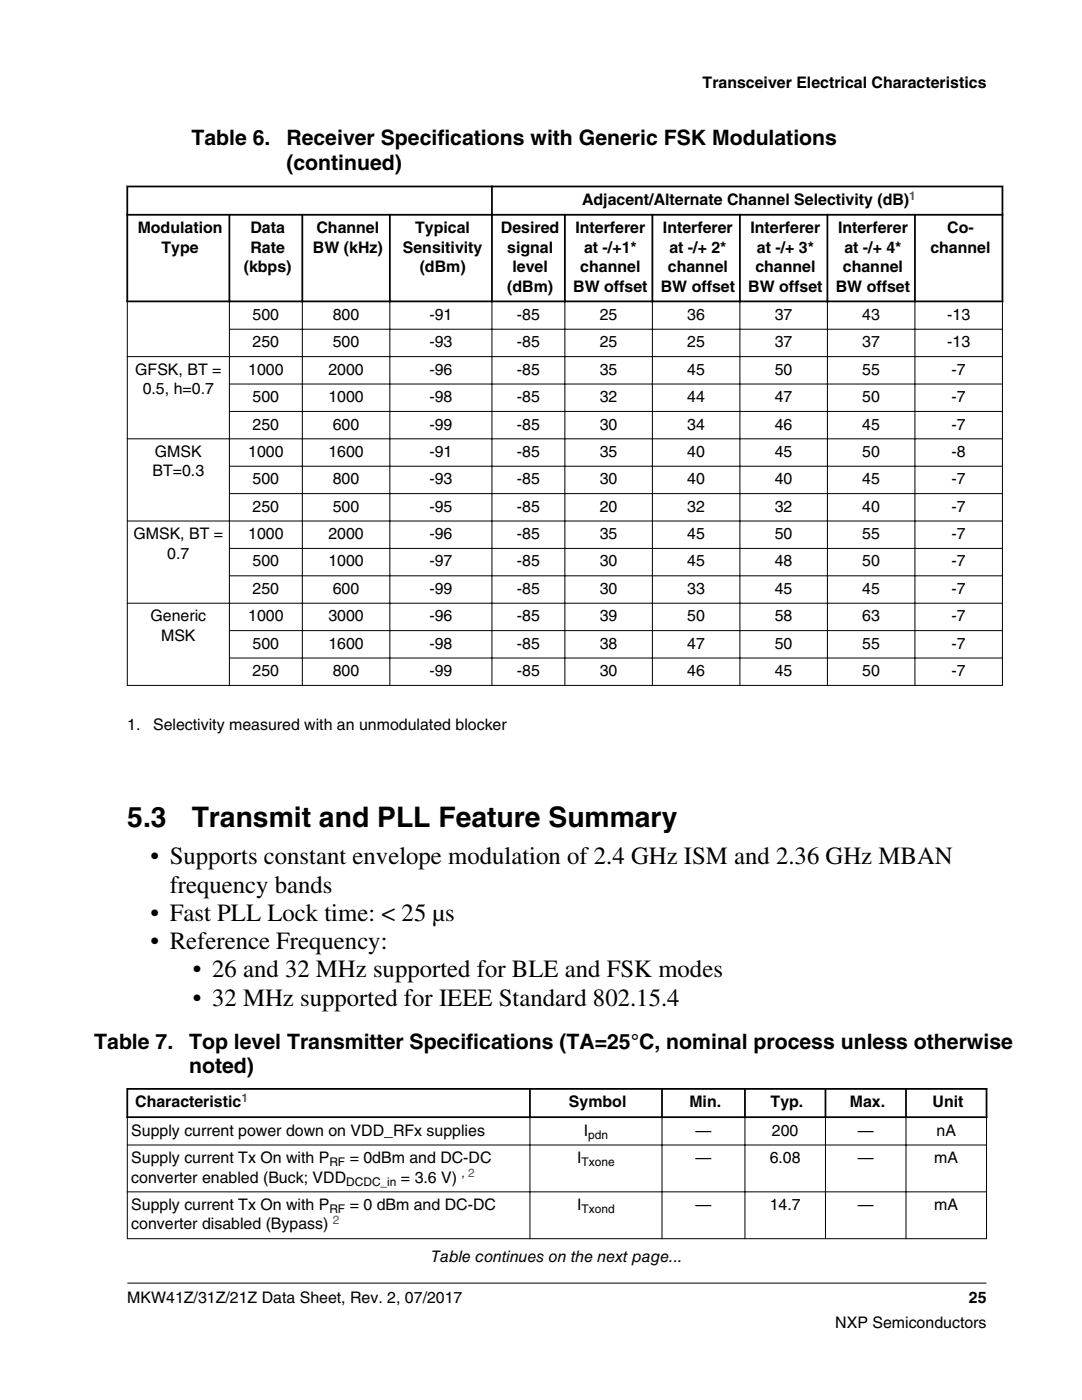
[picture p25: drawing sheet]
<svg xmlns="http://www.w3.org/2000/svg" width="216mm" height="279mm" viewBox="0 0 216 279" stroke-linecap="round" stroke-linejoin="round" font-family="sans-serif">
<defs><g id="words">
<g font-size="5.6">
<text x="25.4" y="165">5.3</text>
<text x="38.2" y="165">Transmit and PLL Feature Summary</text>
</g>
<g font-size="4.9">
<text x="30" y="172.5">• Supports constant envelope modulation of 2.4 GHz ISM and 2.36 GHz MBAN</text>
<text x="33.9" y="178.1">frequency bands</text>
<text x="30" y="183.8">• Fast PLL Lock time: &lt; 25 µs</text>
<text x="30" y="189.4">• Reference Frequency:</text>
<text x="38.5" y="195.1">• 26 and 32 MHz supported for BLE and FSK modes</text>
<text x="38.5" y="200.7">• 32 MHz supported for IEEE Standard 802.15.4</text>
</g>
<g font-size="4.2">
<text x="38.2" y="29">Table 6.</text>
<text x="57.2" y="29">Receiver Specifications with Generic FSK Modulations</text>
<text x="57.2" y="34">(continued)</text>
<text x="18.8" y="209.3">Table 7.</text>
<text x="37.7" y="209.3">Top level Transmitter Specifications (TA=25°C, nominal process unless otherwise</text>
<text x="37.7" y="214.2">noted)</text>
</g>
<g font-size="3.2">
<text x="140.2" y="17.5">Transceiver Electrical Characteristics</text>
<text x="116.1" y="40.9">Adjacent/Alternate Channel Selectivity (dB)</text>
<text x="27.5" y="46.5">Modulation</text>
<text x="50" y="46.5">Data</text>
<text x="63.1" y="46.5">Channel</text>
<text x="82.9" y="46.5">Typical</text>
<text x="100" y="46.5">Desired</text>
<text x="114.8" y="46.5">Interferer</text>
<text x="132.3" y="46.5">Interferer</text>
<text x="149.8" y="46.5">Interferer</text>
<text x="167.2" y="46.5">Interferer</text>
<text x="189" y="46.5">Co-</text>
<text x="32.2" y="50.4">Type</text>
<text x="50" y="50.4">Rate</text>
<text x="62.4" y="50.4">BW (kHz)</text>
<text x="80.4" y="50.4">Sensitivity</text>
<text x="101.2" y="50.4">signal</text>
<text x="116.5" y="50.4">at -/+1*</text>
<text x="133.6" y="50.4">at -/+ 2*</text>
<text x="151" y="50.4">at -/+ 3*</text>
<text x="168.5" y="50.4">at -/+ 4*</text>
<text x="185.6" y="50.4">channel</text>
<text x="48.6" y="54.3">(kbps)</text>
<text x="83.7" y="54.3">(dBm)</text>
<text x="101.2" y="58.2">(dBm)</text>
<text x="102.3" y="54.3">level</text>
<text x="114.4" y="58.2">BW offset</text>
<text x="115.8" y="54.3">channel</text>
<text x="131.9" y="58.2">BW offset</text>
<text x="133.3" y="54.3">channel</text>
<text x="149.3" y="58.2">BW offset</text>
<text x="150.7" y="54.3">channel</text>
<text x="166.8" y="58.2">BW offset</text>
<text x="168.2" y="54.3">channel</text>
<text x="50.4" y="63.8">500</text>
<text x="66.4" y="63.8">800</text>
<text x="85.7" y="63.8">-91</text>
<text x="103.1" y="63.8">-85</text>
<text x="119.7" y="63.8">25</text>
<text x="137.1" y="63.8">36</text>
<text x="154.6" y="63.8">37</text>
<text x="172.1" y="63.8">43</text>
<text x="189" y="63.8">-13</text>
<text x="50.4" y="69.3">250</text>
<text x="66.4" y="69.3">500</text>
<text x="85.7" y="69.3">-93</text>
<text x="103.1" y="69.3">-85</text>
<text x="119.7" y="69.3">25</text>
<text x="137.1" y="69.3">25</text>
<text x="154.6" y="69.3">37</text>
<text x="172.1" y="69.3">37</text>
<text x="189" y="69.3">-13</text>
<text x="27" y="74.8">GFSK, BT =</text>
<text x="49.5" y="74.8">1000</text>
<text x="65.5" y="74.8">2000</text>
<text x="85.7" y="74.8">-96</text>
<text x="103.1" y="74.8">-85</text>
<text x="119.7" y="74.8">35</text>
<text x="137.1" y="74.8">45</text>
<text x="154.6" y="74.8">50</text>
<text x="172.1" y="74.8">55</text>
<text x="189.9" y="74.8">-7</text>
<text x="28.5" y="78.7">0.5, h=0.7</text>
<text x="50.4" y="80.2">500</text>
<text x="65.5" y="80.2">1000</text>
<text x="85.7" y="80.2">-98</text>
<text x="103.1" y="80.2">-85</text>
<text x="119.7" y="80.2">32</text>
<text x="137.1" y="80.2">44</text>
<text x="154.6" y="80.2">47</text>
<text x="172.1" y="80.2">50</text>
<text x="189.9" y="80.2">-7</text>
<text x="50.4" y="85.7">250</text>
<text x="66.4" y="85.7">600</text>
<text x="85.7" y="85.7">-99</text>
<text x="103.1" y="85.7">-85</text>
<text x="119.7" y="85.7">30</text>
<text x="137.1" y="85.7">34</text>
<text x="154.6" y="85.7">46</text>
<text x="172.1" y="85.7">45</text>
<text x="189.9" y="85.7">-7</text>
<text x="30.4" y="95.1">BT=0.3</text>
<text x="30.9" y="91.2">GMSK</text>
<text x="49.5" y="91.2">1000</text>
<text x="65.5" y="91.2">1600</text>
<text x="85.7" y="91.2">-91</text>
<text x="103.1" y="91.2">-85</text>
<text x="119.7" y="91.2">35</text>
<text x="137.1" y="91.2">40</text>
<text x="154.6" y="91.2">45</text>
<text x="172.1" y="91.2">50</text>
<text x="189.9" y="91.2">-8</text>
<text x="50.4" y="96.7">500</text>
<text x="66.4" y="96.7">800</text>
<text x="85.7" y="96.7">-93</text>
<text x="103.1" y="96.7">-85</text>
<text x="119.7" y="96.7">30</text>
<text x="137.1" y="96.7">40</text>
<text x="154.6" y="96.7">40</text>
<text x="172.1" y="96.7">45</text>
<text x="189.9" y="96.7">-7</text>
<text x="26.6" y="107.6">GMSK, BT =</text>
<text x="49.5" y="107.6">1000</text>
<text x="50.4" y="102.1">250</text>
<text x="65.5" y="107.6">2000</text>
<text x="66.4" y="102.1">500</text>
<text x="85.7" y="102.1">-95</text>
<text x="85.7" y="107.6">-96</text>
<text x="103.1" y="102.1">-85</text>
<text x="103.1" y="107.6">-85</text>
<text x="119.7" y="102.1">20</text>
<text x="119.7" y="107.6">35</text>
<text x="137.1" y="102.1">32</text>
<text x="137.1" y="107.6">45</text>
<text x="154.6" y="102.1">32</text>
<text x="154.6" y="107.6">50</text>
<text x="172.1" y="102.1">40</text>
<text x="172.1" y="107.6">55</text>
<text x="189.9" y="102.1">-7</text>
<text x="189.9" y="107.6">-7</text>
<text x="33.4" y="111.5">0.7</text>
<text x="50.4" y="113.1">500</text>
<text x="65.5" y="113.1">1000</text>
<text x="85.7" y="113.1">-97</text>
<text x="103.1" y="113.1">-85</text>
<text x="119.7" y="113.1">30</text>
<text x="137.1" y="113.1">45</text>
<text x="154.6" y="113.1">48</text>
<text x="172.1" y="113.1">50</text>
<text x="189.9" y="113.1">-7</text>
<text x="50.4" y="118.5">250</text>
<text x="66.4" y="118.5">600</text>
<text x="85.7" y="118.5">-99</text>
<text x="103.1" y="118.5">-85</text>
<text x="119.7" y="118.5">30</text>
<text x="137.1" y="118.5">33</text>
<text x="154.6" y="118.5">45</text>
<text x="172.1" y="118.5">45</text>
<text x="189.9" y="118.5">-7</text>
<text x="30" y="124">Generic</text>
<text x="49.5" y="124">1000</text>
<text x="65.5" y="124">3000</text>
<text x="85.7" y="124">-96</text>
<text x="103.1" y="124">-85</text>
<text x="119.7" y="124">39</text>
<text x="137.1" y="124">50</text>
<text x="154.6" y="124">58</text>
<text x="172.1" y="124">63</text>
<text x="189.9" y="124">-7</text>
<text x="32.1" y="127.9">MSK</text>
<text x="50.4" y="129.5">500</text>
<text x="65.5" y="129.5">1600</text>
<text x="85.7" y="129.5">-98</text>
<text x="103.1" y="129.5">-85</text>
<text x="119.7" y="129.5">38</text>
<text x="137.1" y="129.5">47</text>
<text x="154.6" y="129.5">50</text>
<text x="172.1" y="129.5">55</text>
<text x="189.9" y="129.5">-7</text>
<text x="50.4" y="134.9">250</text>
<text x="66.4" y="134.9">800</text>
<text x="85.7" y="134.9">-99</text>
<text x="103.1" y="134.9">-85</text>
<text x="119.7" y="134.9">30</text>
<text x="137.1" y="134.9">46</text>
<text x="154.6" y="134.9">45</text>
<text x="172.1" y="134.9">50</text>
<text x="189.9" y="134.9">-7</text>
<text x="25.4" y="145.7">1.</text>
<text x="30.5" y="145.7">Selectivity measured with an unmodulated blocker</text>
<text x="27" y="221">Characteristic</text>
<text x="113.5" y="221">Symbol</text>
<text x="137.5" y="221">Min.</text>
<text x="153.8" y="221">Typ.</text>
<text x="169.6" y="221">Max.</text>
<text x="186.1" y="221">Unit</text>
<text x="26.2" y="226.7">Supply current power down on VDD_RFx supplies</text>
<text x="116.5" y="226.7">I</text>
<text x="138.8" y="226.7">—</text>
<text x="154" y="226.7">200</text>
<text x="171.2" y="226.7">—</text>
<text x="186.9" y="226.7">nA</text>
<text x="26.2" y="232.1">Supply current Tx On with P</text>
<text x="69.8" y="232.1">= 0dBm and DC-DC</text>
<text x="115.2" y="232.1">I</text>
<text x="138.8" y="232.1">—</text>
<text x="153.6" y="232.1">6.08</text>
<text x="171.2" y="232.1">—</text>
<text x="186.4" y="232.1">mA</text>
<text x="26.2" y="236">converter enabled (Buck; VDD</text>
<text x="80" y="236">= 3.6 V)</text>
<text x="26.2" y="245.3">converter disabled (Bypass)</text>
<text x="26.2" y="241.5">Supply current Tx On with P</text>
<text x="69.8" y="241.5">= 0 dBm and DC-DC</text>
<text x="115.2" y="241.5">I</text>
<text x="138.8" y="241.5">—</text>
<text x="153.6" y="241.5">14.7</text>
<text x="171.2" y="241.5">—</text>
<text x="186.4" y="241.5">mA</text>
<text x="86.1" y="251.9">Table continues on the next page...</text>
<text x="25.4" y="260">MKW41Z/31Z/21Z Data Sheet, Rev. 2, 07/2017</text>
<text x="193.3" y="260">25</text>
<text x="166.7" y="265">NXP Semiconductors</text>
</g>
<g font-size="2.4" fill="#00f">
<text x="181.4" y="39.8">1</text>
<text x="48.2" y="219.9">1</text>
<text x="66.4" y="244.3">2</text>
</g>
<g font-size="2.4">
<text x="117.4" y="227.3">pdn</text>
<text x="65.7" y="232.8">RF</text>
<text x="116.1" y="232.8">Txone</text>
<text x="69.1" y="236.6">DCDC_in</text>
<text x="92.1" y="234.9">, 2</text>
<text x="65.7" y="242.1">RF</text>
<text x="116.1" y="242.1">Txond</text>
</g>
</g></defs>
<g fill="none" stroke="#000" stroke-width=".35">
<path d="M25.2 37.2h175M25.4 37v23.3M98.2 37v23.3M200 37v23.3M25.2 42.9h175M45.8 42.7v17.6M60.3 42.7v17.6M77.8 42.7v17.6M112.7 42.7v17.6M130.2 42.7v17.6M147.6 42.7v17.6M165.1 42.7v17.6"/>
<path d="M182.6 42.7v17.6M25.2 60.1h175"/>
</g>
<g fill="none" stroke="#000" stroke-width=".2">
<path d="M60.3 59.9v77M77.8 59.9v77M98.2 59.9v77M112.7 59.9v77M130.2 59.9v77M147.6 59.9v77M165.1 59.9v77M182.6 59.9v77M25.3 71.2h174.8M25.4 60.3v76.6M45.7 65.7h154.4M45.7 76.6h154.4"/>
<path d="M45.8 60.3v76.6M200 60.3v76.6M25.3 87.6h174.8M45.7 82.1h154.4M45.7 93h154.4M45.7 98.5h154.4M25.3 104h174.8M45.7 109.4h154.4M45.7 114.9h154.4M25.3 136.8h174.8M45.7 125.9h154.4M45.7 131.3h154.4"/>
<path d="M200.1 120.4h-174.8"/>
</g>
<g fill="#fff">
<path d="M25.4 205.7h171.4v47.2h-171.4z" fill-rule="evenodd"/>
<path d="M25.6 217.5h80v5.3h-80z" fill-rule="evenodd"/>
<path d="M105.9 217.5h26v5.3h-26z" fill-rule="evenodd"/>
<path d="M132.3 217.5h16.2v5.3h-16.2z" fill-rule="evenodd"/>
<path d="M148.8 217.5h15.7v5.3h-15.7z" fill-rule="evenodd"/>
<path d="M164.9 217.5h15.7v5.3h-15.7z" fill-rule="evenodd"/>
<path d="M181 217.5h15.7v5.3h-15.7z" fill-rule="evenodd"/>
<path d="M25.5 223.1h80.2v5.3h-80.2z" fill-rule="evenodd"/>
<path d="M105.8 223.1h26.2v5.3h-26.2z" fill-rule="evenodd"/>
<path d="M132.2 223.1h16.4v5.3h-16.4z" fill-rule="evenodd"/>
<path d="M148.7 223.1h15.9v5.3h-15.9z" fill-rule="evenodd"/>
<path d="M164.8 223.1h15.9v5.3h-15.9z" fill-rule="evenodd"/>
<path d="M180.9 223.1h15.9v5.3h-15.9z" fill-rule="evenodd"/>
<path d="M25.5 228.6h80.2v9.2h-80.2z" fill-rule="evenodd"/>
<path d="M105.8 228.6h26.2v9.2h-26.2z" fill-rule="evenodd"/>
<path d="M132.2 228.6h16.4v9.2h-16.4z" fill-rule="evenodd"/>
<path d="M148.7 228.6h15.9v9.2h-15.9z" fill-rule="evenodd"/>
<path d="M164.8 228.6h15.9v9.2h-15.9z" fill-rule="evenodd"/>
<path d="M180.9 228.6h15.9v9.2h-15.9z" fill-rule="evenodd"/>
<path d="M25.5 237.9h80.2v9.2h-80.2z" fill-rule="evenodd"/>
<path d="M105.8 237.9h26.2v9.2h-26.2z" fill-rule="evenodd"/>
<path d="M132.2 237.9h16.4v9.2h-16.4z" fill-rule="evenodd"/>
<path d="M148.7 237.9h15.9v9.2h-15.9z" fill-rule="evenodd"/>
<path d="M164.8 237.9h15.9v9.2h-15.9z" fill-rule="evenodd"/>
<path d="M180.9 237.9h15.9v9.2h-15.9z" fill-rule="evenodd"/>
</g>
<path d="M25.2 217.3h171.8M25.4 217.1v6M105.7 217.1v6M132.1 217.1v6M148.6 217.1v6M164.7 217.1v6M180.8 217.1v6M196.9 217.1v6M25.2 223h171.8" fill="none" stroke="#000" stroke-width=".35"/>
<path d="M25.3 228.5h171.6M25.3 237.9h171.6M25.4 223.1v24.2M105.7 222.7v24.6M132.1 222.7v24.6M148.6 222.7v24.6M164.7 222.7v24.6M180.8 222.7v24.6M196.9 223.1v24.2M25.3 247.2h171.6M25.4 256.1h171.5" fill="none" stroke="#000" stroke-width=".2"/>
<use href="#words"/>
</svg>
